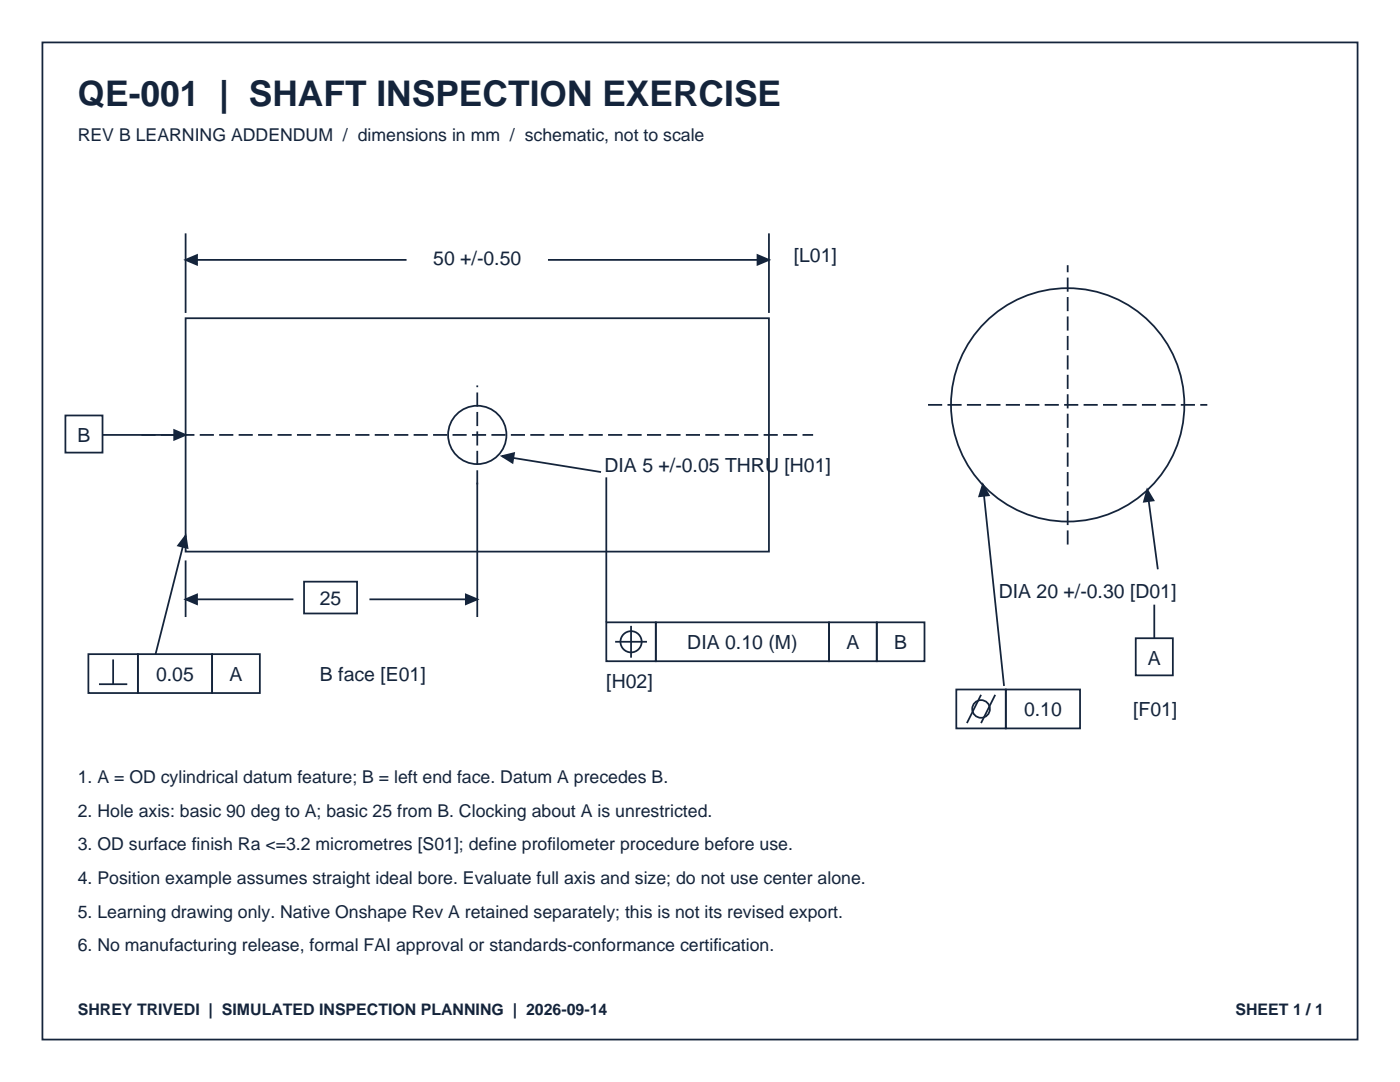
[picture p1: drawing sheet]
<svg xmlns="http://www.w3.org/2000/svg" width="279mm" height="216mm" viewBox="0 0 279 216" stroke-linecap="round" stroke-linejoin="round" font-family="sans-serif">
<defs><g id="words">
<text font-size="7.1" fill="#14243b" x="15.5" y="21.2">QE-001 | SHAFT INSPECTION EXERCISE</text>
<g font-size="3.9" fill="#14243b">
<text x="86.5" y="52.9">50 +/-0.50</text>
<text x="158.4" y="52.2">[L01]</text>
<text x="15.5" y="88.2">B</text>
<text x="120.6" y="94.2">DIA 5 +/-0.05 THRU [H01]</text>
<text x="199.3" y="119.2">DIA 20 +/-0.30 [D01]</text>
<text x="63.8" y="120.6">25</text>
<text x="137.2" y="129.5">DIA 0.10 (M)</text>
<text x="168.9" y="129.5">A</text>
<text x="178.4" y="129.5">B</text>
<text x="31.1" y="135.8">0.05</text>
<text x="45.8" y="135.8">A</text>
<text x="63.9" y="135.8">B face [E01]</text>
<text x="121" y="137.2">[H02]</text>
<text x="229.1" y="132.6">A</text>
<text x="204.4" y="142.9">0.10</text>
<text x="226.1" y="142.9">[F01]</text>
</g>
<g font-size="3.5" fill="#14243b">
<text x="15.5" y="28.2">REV B LEARNING ADDENDUM / dimensions in mm / schematic, not to scale</text>
<text x="15.5" y="156.3">1. A = OD cylindrical datum feature; B = left end face. Datum A precedes B.</text>
<text x="15.5" y="163">2. Hole axis: basic 90 deg to A; basic 25 from B. Clocking about A is unrestricted.</text>
<text x="15.5" y="169.7">3. OD surface finish Ra &lt;=3.2 micrometres [S01]; define profilometer procedure before use.</text>
<text x="15.5" y="176.4">4. Position example assumes straight ideal bore. Evaluate full axis and size; do not use center alone.</text>
<text x="15.5" y="183.1">5. Learning drawing only. Native Onshape Rev A retained separately; this is not its revised export.</text>
<text x="15.5" y="189.8">6. No manufacturing release, formal FAI approval or standards-conformance certification.</text>
</g>
<g font-size="3.2" fill="#14243b">
<text x="15.5" y="202.5">SHREY TRIVEDI | SIMULATED INSPECTION PLANNING | 2026-09-14</text>
<text x="246.6" y="202.5">SHEET 1 / 1</text>
</g>
</g></defs>
<g fill="none" stroke="#14243b" stroke-width=".35">
<path d="M8.5 8.5h262.4v198.9h-262.4zM37 46.6v15.8M37 51.9h44.1M109.4 51.9h44.1M153.5 46.6v15.8M37 63.5h116.5v46.6h-116.5zM13.1 82.9h7.4v7.4h-7.4zM20.5 86.8h16.5M95.2 96.3v26.8M100.2 91l19.7 3.2M121 95.2v29M196.1 96.7l4.3 40.2"/>
<path d="M229 97.7l2.1 15.9M37 111.8v11.3M37 119.6h21.6M37 106.9l-6 23.6M60.7 116.1h10.6v6.3h-10.6zM73.7 119.6h21.5M17.6 130.5h9.9v7.8h-9.9zM19.8 136.5h5.6M22.6 131.6v4.9M27.5 130.5h14.8v7.8h-14.8zM42.3 130.5h9.6v7.8h-9.6zM121 124.2h9.9v7.7h-9.9z"/>
<path d="M122.8 128.1h6.3M125.9 124.9v6.3M130.9 124.2h34.6v7.7h-34.6zM165.5 124.2h9.5v7.7h-9.5zM175 124.2h9.5v7.7h-9.5zM190.9 137.6h9.8v7.7h-9.8zM195.8 138.6l-2.8 5.7M198.6 138.6l-2.8 5.7M200.7 137.6h14.8v7.7h-14.8zM226.7 127.4h7.4v7.4h-7.4zM230.4 120.6v6.8"/>
<circle cx="95.2" cy="86.8" r="5.8"/>
<circle cx="213.1" cy="80.8" r="23.3"/>
<circle cx="125.9" cy="128.1" r="2.12"/>
<circle cx="195.8" cy="141.5" r="1.76"/>
</g>
<path d="M28.2 86.8h134.1M95.2 96.7v-19.8M185.2 80.8h55.7M213.1 108.7v-55.8" fill="none" stroke="#14243b" stroke-width=".35" stroke-dasharray="2.8 1.1" stroke-linecap="butt"/>
<g fill="#14243b" stroke="#14243b" stroke-width=".35">
<path d="M37 51.9l2.3-1v1.9z"/>
<path d="M151.2 50.9l2.3 1-2.3 .9z"/>
<path d="M37 119.6l2.3-1v2z"/>
<path d="M93 118.6l2.2 1-2.2 1z"/>
<path d="M34.8 85.8l2.2 1-2.2 .9z"/>
<path d="M100.2 91l2.4-.6-.3 1.9z"/>
<path d="M229 97.7l1.2 2.1-1.9 .3z"/>
<path d="M196.1 96.7l1.2 2.1-1.9 .2z"/>
<path d="M37 106.9l.4 2.4-1.8-.4z"/>
</g>
<use href="#words"/>
</svg>
